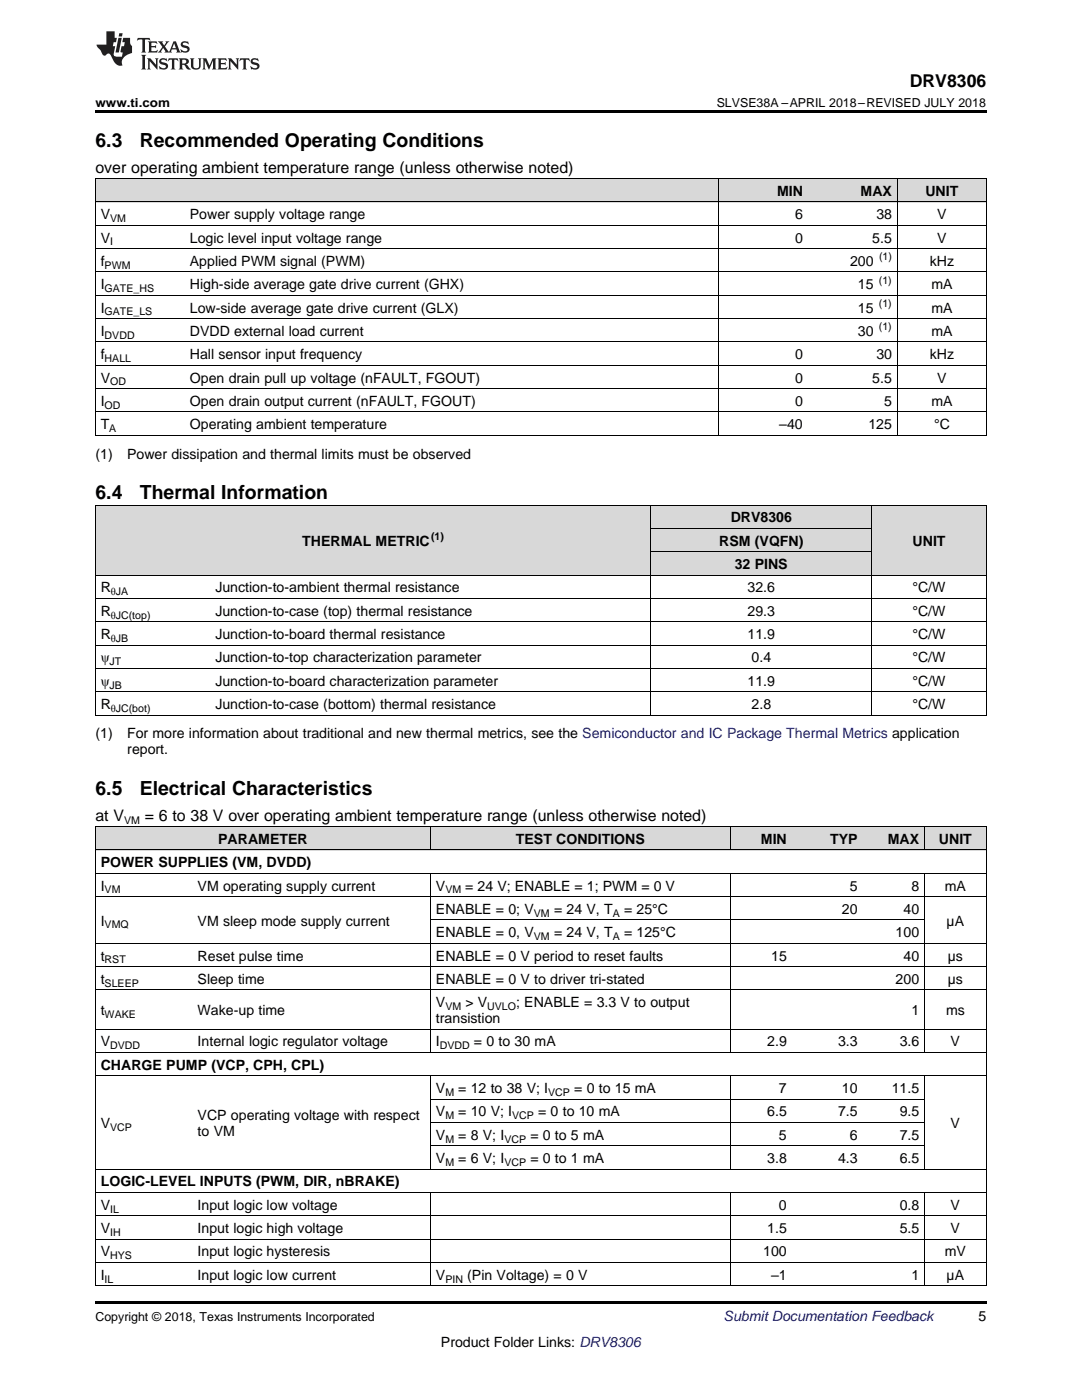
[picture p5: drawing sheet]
<svg xmlns="http://www.w3.org/2000/svg" width="216mm" height="279mm" viewBox="0 0 216 279" stroke-linecap="round" stroke-linejoin="round" font-family="sans-serif">
<defs><g id="words">
<g font-size="3.9">
<text x="19" y="29.3">6.3</text>
<text x="27.9" y="29.3">Recommended Operating Conditions</text>
<text x="19" y="99.6">6.4</text>
<text x="27.9" y="99.6">Thermal Information</text>
<text x="19" y="158.6">6.5</text>
<text x="27.9" y="158.6">Electrical Characteristics</text>
</g>
<text font-size="3.5" x="181.5" y="17.3">DRV8306</text>
<g font-size="3.2">
<text x="19" y="34.4">over operating ambient temperature range (unless otherwise noted)</text>
<text x="19" y="163.8">at V</text>
<text x="28.9" y="163.8">= 6 to 38 V over operating ambient temperature range (unless otherwise noted)</text>
</g>
<g font-size="2.8">
<text x="155" y="39.1">MIN</text>
<text x="171.7" y="39.1">MAX</text>
<text x="184.6" y="39.1">UNIT</text>
<text x="20.1" y="43.7">V</text>
<text x="37.9" y="43.7">Power supply voltage range</text>
<text x="158.6" y="43.7">6</text>
<text x="174.9" y="43.7">38</text>
<text x="187" y="43.7">V</text>
<text x="20.1" y="48.4">V</text>
<text x="20.1" y="53.1">f</text>
<text x="37.9" y="48.4">Logic level input voltage range</text>
<text x="37.9" y="53.1">Applied PWM signal (PWM)</text>
<text x="158.6" y="48.4">0</text>
<text x="169.6" y="53.1">200</text>
<text x="174.1" y="48.4">5.5</text>
<text x="185.5" y="53.1">kHz</text>
<text x="187" y="48.4">V</text>
<text x="20.1" y="57.7">I</text>
<text x="37.9" y="57.7">High-side average gate drive current (GHX)</text>
<text x="171.2" y="57.7">15</text>
<text x="185.8" y="57.7">mA</text>
<text x="20.1" y="62.4">I</text>
<text x="37.9" y="62.4">Low-side average gate drive current (GLX)</text>
<text x="171.2" y="62.4">15</text>
<text x="185.8" y="62.4">mA</text>
<text x="20.1" y="67">I</text>
<text x="20.1" y="71.7">f</text>
<text x="37.9" y="67">DVDD external load current</text>
<text x="37.9" y="71.7">Hall sensor input frequency</text>
<text x="158.6" y="71.7">0</text>
<text x="171.2" y="67">30</text>
<text x="174.9" y="71.7">30</text>
<text x="185.5" y="71.7">kHz</text>
<text x="185.8" y="67">mA</text>
<text x="20.1" y="76.3">V</text>
<text x="37.9" y="76.3">Open drain pull up voltage (nFAULT, FGOUT)</text>
<text x="158.6" y="76.3">0</text>
<text x="174.1" y="76.3">5.5</text>
<text x="187" y="76.3">V</text>
<text x="20.1" y="81">I</text>
<text x="37.9" y="81">Open drain output current (nFAULT, FGOUT)</text>
<text x="158.6" y="81">0</text>
<text x="176.4" y="81">5</text>
<text x="185.8" y="81">mA</text>
<text x="20.1" y="85.7">T</text>
<text x="37.9" y="85.7">Operating ambient temperature</text>
<text x="155.5" y="85.7">–40</text>
<text x="173.3" y="85.7">125</text>
<text x="186.4" y="85.7">°C</text>
<text x="19" y="91.5">(1)</text>
<text x="25.4" y="91.5">Power dissipation and thermal limits must be observed</text>
<text x="145.8" y="104.2">DRV8306</text>
<text x="60.3" y="108.9">THERMAL METRIC</text>
<text x="143.5" y="108.9">RSM (VQFN)</text>
<text x="146.6" y="113.6">32 PINS</text>
<text x="182.1" y="108.9">UNIT</text>
<text x="20.1" y="118.2">R</text>
<text x="43" y="118.2">Junction-to-ambient thermal resistance</text>
<text x="149.2" y="118.2">32.6</text>
<text x="182.1" y="118.2">°C/W</text>
<text x="20.1" y="122.9">R</text>
<text x="43" y="122.9">Junction-to-case (top) thermal resistance</text>
<text x="149.2" y="122.9">29.3</text>
<text x="182.1" y="122.9">°C/W</text>
<text x="20.1" y="127.5">R</text>
<text x="43" y="127.5">Junction-to-board thermal resistance</text>
<text x="149.2" y="127.5">11.9</text>
<text x="182.1" y="127.5">°C/W</text>
<text x="20.1" y="132.2">ψ</text>
<text x="20.1" y="136.8">ψ</text>
<text x="43" y="132.2">Junction-to-top characterization parameter</text>
<text x="43" y="136.8">Junction-to-board characterization parameter</text>
<text x="149.2" y="136.8">11.9</text>
<text x="150" y="132.2">0.4</text>
<text x="182.1" y="132.2">°C/W</text>
<text x="182.1" y="136.8">°C/W</text>
<text x="20.1" y="141.5">R</text>
<text x="43" y="141.5">Junction-to-case (bottom) thermal resistance</text>
<text x="150" y="141.5">2.8</text>
<text x="182.1" y="141.5">°C/W</text>
<text x="19" y="147.4">(1)</text>
<text x="25.4" y="147.4">For more information about traditional and new thermal metrics, see the Semiconductor and IC Package Thermal Metrics application</text>
<text x="25.4" y="150.5">report.</text>
<text x="20.1" y="173.1">POWER SUPPLIES (VM, DVDD)</text>
<text x="43.5" y="168.4">PARAMETER</text>
<text x="102.9" y="168.4">TEST CONDITIONS</text>
<text x="151.8" y="168.4">MIN</text>
<text x="165.6" y="168.4">TYP</text>
<text x="177.2" y="168.4">MAX</text>
<text x="187.4" y="168.4">UNIT</text>
<text x="20.1" y="177.7">I</text>
<text x="39.4" y="177.7">VM operating supply current</text>
<text x="87" y="177.7">V</text>
<text x="92.9" y="177.7">= 24 V; ENABLE = 1; PWM = 0 V</text>
<text x="169.5" y="177.7">5</text>
<text x="181.9" y="177.7">8</text>
<text x="188.5" y="177.7">mA</text>
<text x="20.1" y="184.7">I</text>
<text x="39.4" y="184.7">VM sleep mode supply current</text>
<text x="87" y="182.4">ENABLE = 0; V</text>
<text x="110.6" y="182.4">= 24 V, T</text>
<text x="124.5" y="182.4">= 25°C</text>
<text x="168" y="182.4">20</text>
<text x="180.3" y="182.4">40</text>
<text x="188.9" y="184.7">µA</text>
<text x="20.1" y="191.7">t</text>
<text x="39.4" y="191.7">Reset pulse time</text>
<text x="87" y="187">ENABLE = 0, V</text>
<text x="87" y="191.7">ENABLE = 0 V period to reset faults</text>
<text x="110.6" y="187">= 24 V, T</text>
<text x="124.5" y="187">= 125°C</text>
<text x="153.9" y="191.7">15</text>
<text x="178.7" y="187">100</text>
<text x="180.3" y="191.7">40</text>
<text x="189.1" y="191.7">µs</text>
<text x="20.1" y="196.4">t</text>
<text x="39.4" y="196.4">Sleep time</text>
<text x="87" y="196.4">ENABLE = 0 V to driver tri-stated</text>
<text x="178.7" y="196.4">200</text>
<text x="189.1" y="196.4">µs</text>
<text x="20.1" y="202.6">t</text>
<text x="39.4" y="202.6">Wake-up time</text>
<text x="87" y="201">V</text>
<text x="92.9" y="201">&gt; V</text>
<text x="103" y="201">; ENABLE = 3.3 V to output</text>
<text x="181.9" y="202.6">1</text>
<text x="188.8" y="202.6">ms</text>
<text x="20.1" y="208.8">V</text>
<text x="39.4" y="208.8">Internal logic regulator voltage</text>
<text x="87" y="204.2">transistion</text>
<text x="87" y="208.8">I</text>
<text x="94.6" y="208.8">= 0 to 30 mA</text>
<text x="153.1" y="208.8">2.9</text>
<text x="167.2" y="208.8">3.3</text>
<text x="179.5" y="208.8">3.6</text>
<text x="189.7" y="208.8">V</text>
<text x="20.1" y="213.5">CHARGE PUMP (VCP, CPH, CPL)</text>
<text x="87" y="218.2">V</text>
<text x="91.4" y="218.2">= 12 to 38 V; I</text>
<text x="114.6" y="218.2">= 0 to 15 mA</text>
<text x="155.4" y="218.2">7</text>
<text x="168" y="218.2">10</text>
<text x="177.9" y="218.2">11.5</text>
<text x="20.1" y="225.1">V</text>
<text x="39.4" y="223.6">VCP operating voltage with respect</text>
<text x="39.4" y="226.7">to VM</text>
<text x="87" y="222.8">V</text>
<text x="87" y="227.5">V</text>
<text x="91.4" y="222.8">= 10 V; I</text>
<text x="91.4" y="227.5">= 8 V; I</text>
<text x="105.8" y="227.5">= 0 to 5 mA</text>
<text x="107.4" y="222.8">= 0 to 10 mA</text>
<text x="153.1" y="222.8">6.5</text>
<text x="155.4" y="227.5">5</text>
<text x="167.2" y="222.8">7.5</text>
<text x="169.5" y="227.5">6</text>
<text x="179.5" y="222.8">9.5</text>
<text x="179.5" y="227.5">7.5</text>
<text x="189.7" y="225.1">V</text>
<text x="87" y="232.1">V</text>
<text x="91.4" y="232.1">= 6 V; I</text>
<text x="105.8" y="232.1">= 0 to 1 mA</text>
<text x="153.1" y="232.1">3.8</text>
<text x="167.2" y="232.1">4.3</text>
<text x="179.5" y="232.1">6.5</text>
<text x="20.1" y="236.8">LOGIC-LEVEL INPUTS (PWM, DIR, nBRAKE)</text>
<text x="20.1" y="241.4">V</text>
<text x="39.4" y="241.4">Input logic low voltage</text>
<text x="155.4" y="241.4">0</text>
<text x="179.5" y="241.4">0.8</text>
<text x="189.7" y="241.4">V</text>
<text x="20.1" y="246.1">V</text>
<text x="20.1" y="250.8">V</text>
<text x="39.4" y="246.1">Input logic high voltage</text>
<text x="39.4" y="250.8">Input logic hysteresis</text>
<text x="152.3" y="250.8">100</text>
<text x="153.1" y="246.1">1.5</text>
<text x="179.5" y="246.1">5.5</text>
<text x="188.5" y="250.8">mV</text>
<text x="189.7" y="246.1">V</text>
<text x="20.1" y="255.4">I</text>
<text x="39.4" y="255.4">Input logic low current</text>
<text x="87" y="255.4">V</text>
<text x="93.2" y="255.4">(Pin Voltage) = 0 V</text>
<text x="153.9" y="255.4">–1</text>
<text x="181.9" y="255.4">1</text>
<text x="188.9" y="255.4">µA</text>
<text x="195.3" y="263.6">5</text>
<text x="88" y="268.9">Product Folder Links: DRV8306</text>
</g>
<text font-size="2.8" fill="#0000c8" x="144.4" y="263.6">Submit Documentation Feedback</text>
<g font-size="2.5">
<text x="19" y="21.4">www.ti.com</text>
<text x="143" y="21.4">SLVSE38A –APRIL 2018–REVISED JULY 2018</text>
<text x="19" y="263.6">Copyright © 2018, Texas Instruments Incorporated</text>
</g>
<g font-size="2.1">
<text x="22" y="44.3">VM</text>
<text x="20.9" y="53.6">PWM</text>
<text x="22" y="49">I</text>
<text x="175.4" y="51.9">(1)</text>
<text x="20.9" y="58.3">GATE_HS</text>
<text x="175.4" y="56.6">(1)</text>
<text x="20.9" y="62.9">GATE_LS</text>
<text x="175.4" y="61.2">(1)</text>
<text x="175.4" y="65.9">(1)</text>
<text x="20.9" y="67.6">DVDD</text>
<text x="20.9" y="72.2">HALL</text>
<text x="22" y="76.9">OD</text>
<text x="20.9" y="81.6">OD</text>
<text x="21.8" y="86.2">A</text>
<text x="86" y="107.8">(1)</text>
<text x="22.1" y="118.8">θJA</text>
<text x="22.1" y="123.4">θJC(top)</text>
<text x="22.1" y="128.1">θJB</text>
<text x="21.9" y="132.8">JT</text>
<text x="21.9" y="137.4">JB</text>
<text x="22.1" y="142.1">θJC(bot)</text>
<text x="24.8" y="164.4">VM</text>
<text x="20.9" y="178.3">VM</text>
<text x="88.9" y="178.3">VM</text>
<text x="20.9" y="185.3">VMQ</text>
<text x="106.5" y="183">VM</text>
<text x="122.3" y="183">A</text>
<text x="106.5" y="187.6">VM</text>
<text x="122.3" y="187.6">A</text>
<text x="20.9" y="192.3">RST</text>
<text x="20.9" y="196.9">SLEEP</text>
<text x="20.9" y="203.2">WAKE</text>
<text x="88.9" y="201.6">VM</text>
<text x="97.2" y="201.6">UVLO</text>
<text x="22" y="209.4">DVDD</text>
<text x="87.8" y="209.4">DVDD</text>
<text x="88.9" y="218.7">M</text>
<text x="109.4" y="218.7">VCP</text>
<text x="22" y="225.7">VCP</text>
<text x="88.9" y="223.4">M</text>
<text x="102.2" y="223.4">VCP</text>
<text x="88.9" y="228">M</text>
<text x="88.9" y="232.7">M</text>
<text x="100.6" y="228">VCP</text>
<text x="100.6" y="232.7">VCP</text>
<text x="22" y="242">IL</text>
<text x="22" y="246.7">IH</text>
<text x="22" y="251.3">HYS</text>
<text x="20.9" y="256">IL</text>
<text x="88.9" y="256">PIN</text>
</g>
</g></defs>
<g fill="#d8d8d8">
<path d="M19 165h19.4v4.7h-19.4z"/>
<path d="M38.4 165h47.5v4.7h-47.5z"/>
<path d="M85.9 165h59.9v4.7h-59.9z"/>
<path d="M145.8 165h12.3v4.7h-12.3z"/>
<path d="M158.1 165h14.1v4.7h-14.1z"/>
<path d="M172.2 165h12.3v4.7h-12.3z"/>
<path d="M184.5 165h12.3v4.7h-12.3z"/>
<path d="M19 100.9h22.9v13.9h-22.9z"/>
<path d="M41.9 100.9h88v13.9h-88z"/>
<path d="M174 100.9h22.8v13.9h-22.8z"/>
<path d="M129.9 110.2h44.1v4.6h-44.1z"/>
<path d="M129.9 105.5h44.1v4.7h-44.1z"/>
<path d="M129.9 100.9h44.1v4.6h-44.1z"/>
<path d="M19 35.7h17.8v4.7h-17.8z"/>
<path d="M36.8 35.7h106.7v4.7h-106.7z"/>
<path d="M143.5 35.7h17.8v4.7h-17.8z"/>
<path d="M161.3 35.7h17.8v4.7h-17.8z"/>
<path d="M179.1 35.7h17.7v4.7h-17.7z"/>
</g>
<path d="M19 22h177.8v.5h-177.8zM19 86.9h.2zM143.4 86.9h.1zM161.2 86.9h.1zM179 86.9h.1zM196.7 86.9h.1zM19 142.7l.2 .1zM129.8 142.7l.1 .1zM173.8 142.7l.2 .1zM196.7 142.7l.1 .1zM19 259.7h177.8v.5h-177.8z" fill="#000"/>
<g fill="none" stroke="#000" stroke-width=".2">
<path d="M19 35.6h177.8M19.1 35.7v51.2M143.5 35.7v51.2M179 35.7v51.2M196.8 35.7v51.2M19 58.9h177.8M19 54.3h177.8M19 49.6h177.8M19 45h177.8M19 40.3h177.8M19 77.6h177.8M19 72.9h177.8"/>
<path d="M19 68.2h177.8M19 63.6h177.8M19 86.9h177.8M19 82.2h177.8M19 119.4h177.8M19 114.8h177.8M19 100.8h177.8M19.1 100.8v42M129.9 100.8v42M129.9 110.1h44M129.9 105.5h44M173.9 100.8v42"/>
<path d="M196.8 100.8v42M19 138.1h177.8M19 133.4h177.8M19 128.7h177.8M19 124.1h177.8M19 142.7h177.8M19 178.9h177.8M19 174.3h177.8M19 169.6h177.8M19 165h177.8M19.1 165v91.7M85.9 165v4.7"/>
<path d="M85.9 174.3v35.8M145.7 165v4.7M145.7 174.3v35.8M184.4 165v4.7M184.4 174.3v35.8M196.8 165v91.7M19 197.6h177.8M19 192.9h177.8M19 188.3h177.8M85.9 183.6h98.6M19 214.7h177.8M19 210.1h177.8"/>
<path d="M19 205.4h177.8M85.9 214.7v18.7M85.9 219.4h98.6M145.7 214.7v18.7M184.4 214.7v18.7M19 238h177.8M19 233.3h177.8M85.9 238v18.7M85.9 228.7h98.6M85.9 224h98.6M145.7 238v18.7M184.4 238v18.7"/>
<path d="M19 256.6h177.8M19 252h177.8M19 247.3h177.8M19 242.7h177.8"/>
</g>
<g fill="#231f20">
<path d="M27.5 7.6l-.1 .5 .4-.2h.6v.1v2.1l-.2 .4h1l-.3-.4v-2.1l.1-.1h.5l.5 .2-.2-.5zM29.5 8.3l.2 .3v1.5l-.2 .4h1.8l.2-.6a1.04 1.04 0 0 1-1.3 .2v-.7h.6l.3 .2v-.6l-.3 .2h-.6v-.6l.8-.1 .4 .3-.2-.5zM31.5 8.3l.9 1.1-.9 1.1h.8l-.2-.2 .5-.7 .4 .7-.2 .2h1.5l-.1-.2 .1-.4h.9l.1 .4-.2 .2h1l-.3-.3-.7-1.9h-.5l-.9 2-.8-1 .9-1h-.8l.1 .3-.3 .5-.4-.6 .2-.2zM34.7 8.6l.4 1h-.7zM36.3 8.4a.63 .63 0 0 0-.2 .7 .63 .63 0 0 0 .6 .4l.6 .2 .1 .2a.75 .75 0 0 1-.7 .4 .75 .75 0 0 1-.6-.5l.1 .7 .1-.1a1.11 1.11 0 0 0 1.5-.6 1.13 1.13 0 0 0-1.2-.8l-.1-.4a1.04 1.04 0 0 1 1.2 .2l-.2-.5-.1 .1-.5-.2zM28.2 10.9l.2 .4v2.2l-.2 .4h1l-.3-.4v-2.2l.3-.4zM29.3 11.6l.3 .4v1.5l-.3 .4h.8l-.2-.4v-1.3l1.5 1.7v-1.9l.2-.4h-.7l.2 .4v.9l-1.1-1.3zM32 11.8a.62 .62 0 0 0-.2 .7 .62 .62 0 0 0 .6 .4l.6 .1 .1 .3a.76 .76 0 0 1-.7 .3 .76 .76 0 0 1-.6-.4l.1 .7 .1-.1a1.11 1.11 0 0 0 1.5-.6 1.13 1.13 0 0 0-1.2-.8l-.1-.4a1.04 1.04 0 0 1 1.2 .2l-.2-.6-.1 .1-.5-.1zM33.7 11.6l-.2 .6a.61 .61 0 0 1 .8-.3v1.6l-.2 .4h.9l-.2-.4v-1.6a.63 .63 0 0 1 .8 .3l-.2-.6zM35.6 11.6l.3 .4v1.5l-.3 .4h1l-.2-.2v-.8l.5 .2a.76 .76 0 0 0 1.2 .7l-1-1a.58 .58 0 0 0 .6-.5 .58 .58 0 0 0-.5-.6zM36.4 11.9h.1a.45 .45 0 0 1 .5 .1 .45 .45 0 0 1 .1 .5l-.7 .2zM37.9 11.6l.2 .2a2.17 2.17 0 0 0 .3 1.9 .99 .99 0 0 0 1.6-.6v-1.1l.2-.4h-.7l.2 .2a1.92 1.92 0 0 1-.2 1.8 .6 .6 0 0 1-.9-.5v-1.1l.2-.4zM40.4 11.6l.2 .4v1.5l-.2 .4h.7l-.2-.4v-1.4l.8 1.8 .8-1.8v1.4l-.2 .4h.9l-.2-.4v-1.5l.2-.4h-.8l-.6 1.5-.6-1.5zM43.4 11.6l.2 .4v1.5l-.2 .4h1.8l.2-.6a1.04 1.04 0 0 1-1.3 .1v-.6h.5l.4 .2v-.6l-.4 .2h-.5v-.7h.8l.3 .3-.1-.6zM45.5 11.6l.2 .4v1.5l-.2 .4h.7l-.2-.4v-1.3l1.5 1.7v-1.9l.2-.4h-.7l.2 .4v.9l-1.1-1.3zM47.9 11.6l-.1 .6a.61 .61 0 0 1 .8-.3v1.6l-.3 .4h1l-.3-.4 .1-1.6a.63 .63 0 0 1 .7 .3l-.1-.6zM50.2 11.8a.62 .62 0 0 0-.2 .7 .62 .62 0 0 0 .6 .4l.6 .1 .2 .3a.76 .76 0 0 1-.8 .3 .76 .76 0 0 1-.6-.4l.1 .7 .2-.1a1.11 1.11 0 0 0 1.5-.6 1.13 1.13 0 0 0-1.3-.8l-.1-.4a1.04 1.04 0 0 1 1.2 .2l-.1-.6-.2 .1-.5-.1z"/>
<path d="M21.2 6.3v2.6h-1.9l.1 .4 .7 .9a.91 .91 0 0 0 1 .8 .56 .56 0 0 1 .5-.3 .56 .56 0 0 1 .5 .3l.4 .8a1.53 1.53 0 0 0 1.9 1.2 1.54 1.54 0 0 1 1-2.1l.9-.3v-1.4a1.52 1.52 0 0 1-.3-1.6h-1.4l-.2 .8h.5l-.2 .8h-.4l-.2 1v.2l.4 .1-.2 .8a1.93 1.93 0 0 1-1.6-.3l.3-1.8h-.5l.2-.8h.4l.2-.8h-.4v-1.3zM23.6 7.6l-.6 2.9h.7l.6-2.9zM23.8 6.6l-.1 .7h.6l.2-.7z"/>
</g>
<use href="#words"/>
</svg>
